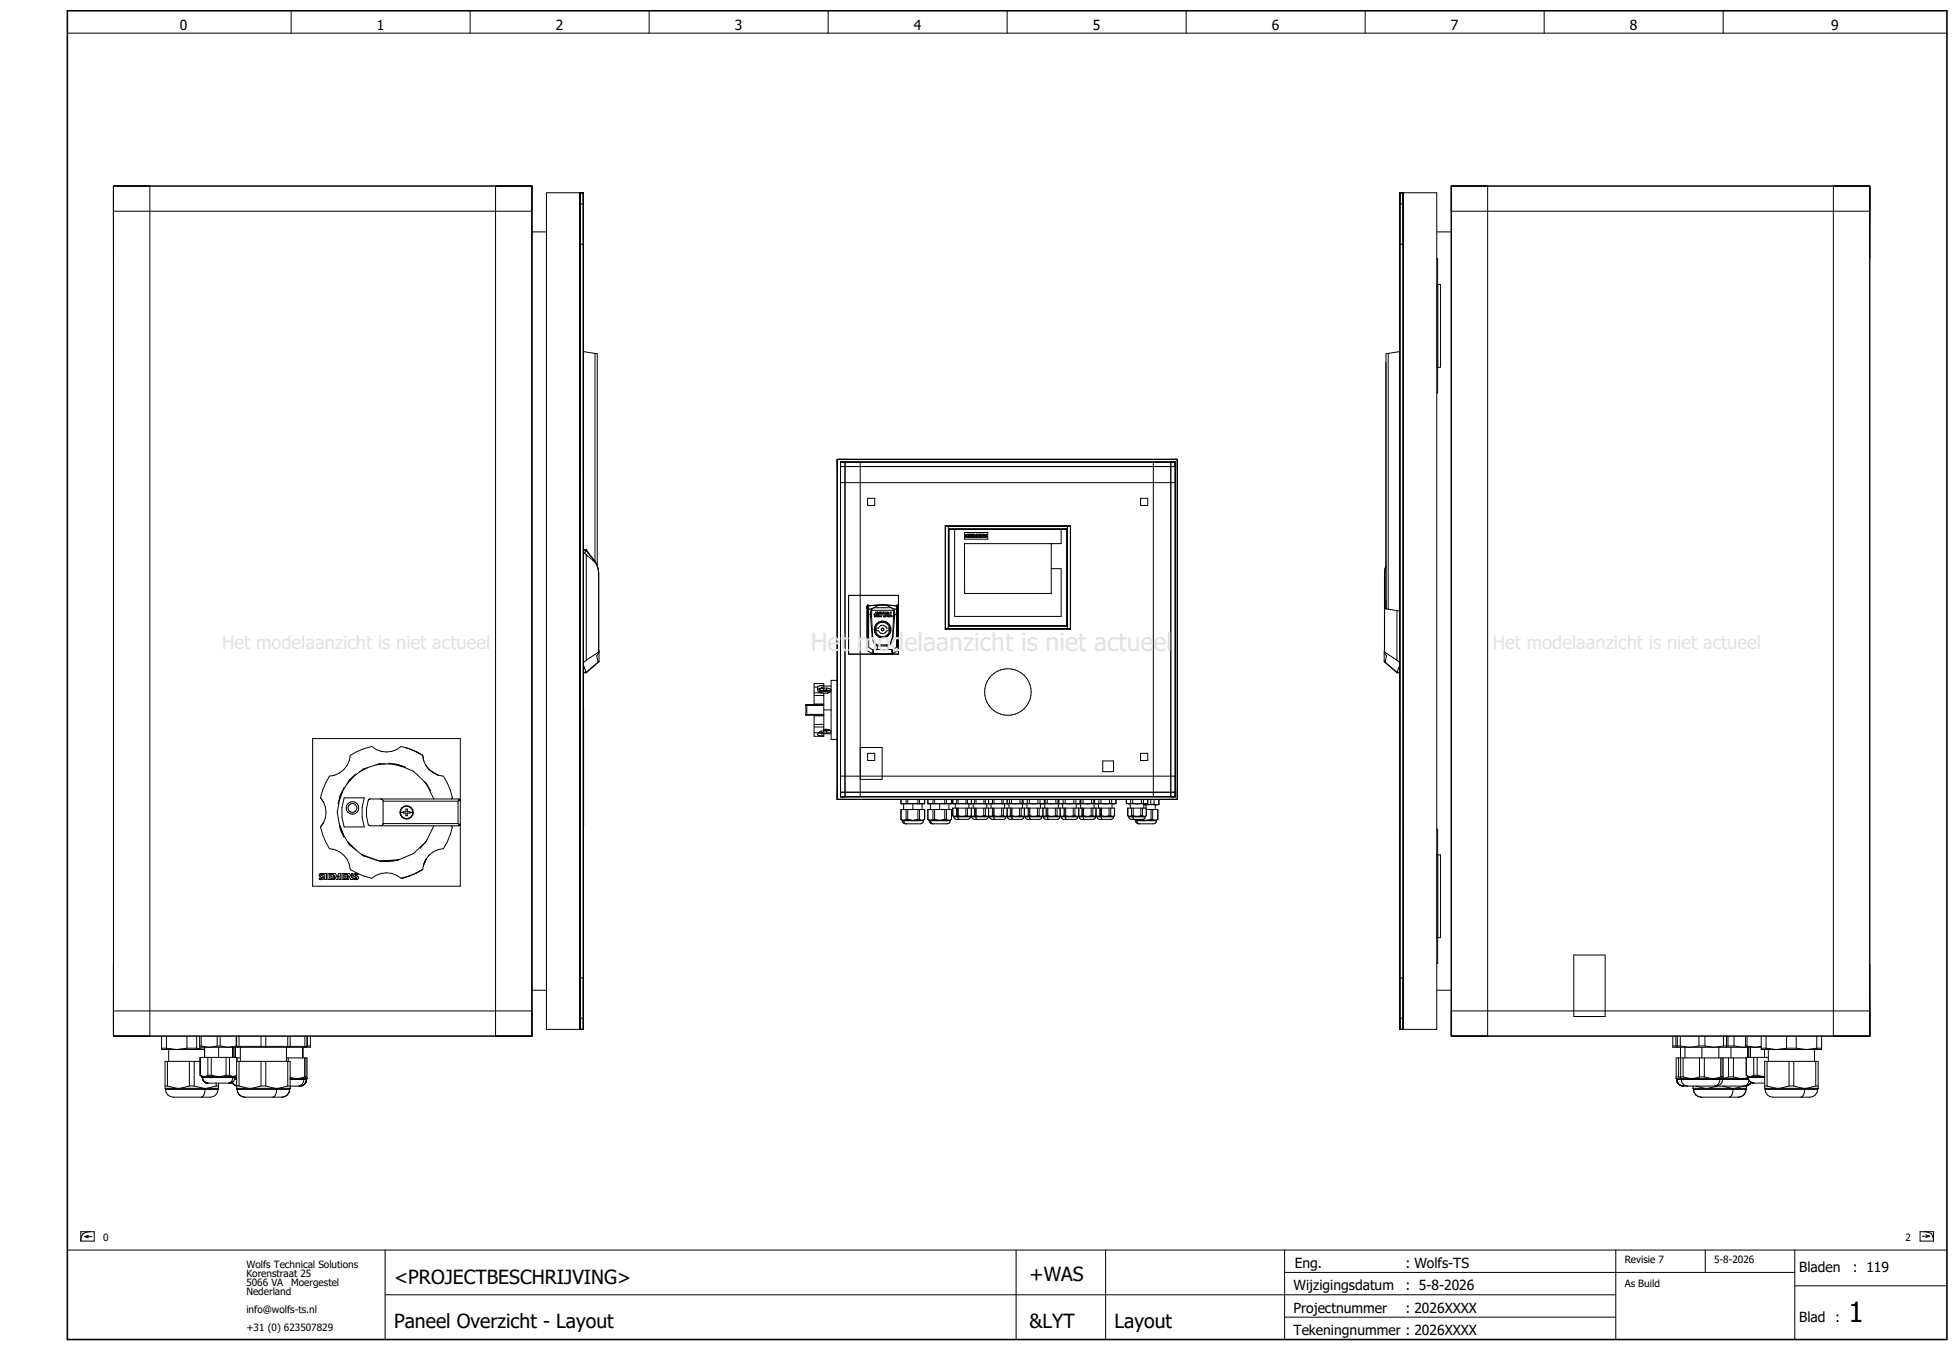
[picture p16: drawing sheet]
<svg xmlns="http://www.w3.org/2000/svg" width="438mm" height="302mm" viewBox="0 0 438 302" stroke-linecap="round" stroke-linejoin="round" font-family="sans-serif">
<defs><g id="words">
<text font-size="6.2" x="413.1" y="295.4">1</text>
<text font-size="5.5" fill="#e1e1e1" x="181.2" y="145.6">Het modelaanzicht is niet actueel</text>
<g font-size="4.3">
<text x="88.1" y="286.9">&lt;PROJECTBESCHRIJVING&gt;</text>
<text x="230.1" y="286.4">+WAS</text>
<text x="88.1" y="296.9">Paneel Overzicht - Layout</text>
<text x="230.1" y="296.9">&amp;LYT</text>
<text x="249.1" y="296.9">Layout</text>
</g>
<g font-size="3.1">
<text x="40.2" y="6.8">0</text>
<text x="84.2" y="6.8">1</text>
<text x="124.2" y="6.8">2</text>
<text x="164.2" y="6.8">3</text>
<text x="204.2" y="6.8">4</text>
<text x="244.2" y="6.8">5</text>
<text x="284.2" y="6.8">6</text>
<text x="324.2" y="6.8">7</text>
<text x="364.2" y="6.8">8</text>
<text x="409.2" y="6.8">9</text>
<text x="289.3" y="283.4">Eng.</text>
<text x="314.1" y="283.4">: Wolfs-TS</text>
<text x="402.1" y="284.4">Bladen</text>
<text x="414.1" y="284.4">: 119</text>
<text x="289.1" y="288.4">Wijzigingsdatum</text>
<text x="289.1" y="293.4">Projectnummer</text>
<text x="314.1" y="288.4">: 5-8-2026</text>
<text x="314.1" y="293.4">: 2026XXXX</text>
<text x="289.1" y="298.4">Tekeningnummer : 2026XXXX</text>
<text x="402.1" y="295.4">Blad :</text>
</g>
<g font-size="2.2">
<text x="23.1" y="277.4">0</text>
<text x="425.8" y="277.4">2</text>
<text x="55.1" y="283.4">Wolfs Technical Solutions</text>
<text x="55.1" y="285.4">Korenstraat 25</text>
<text x="55.1" y="287.4">5066 VA</text>
<text x="65.1" y="287.4">Moergestel</text>
<text x="363.1" y="282.4">Revisie 7</text>
<text x="363.1" y="287.6">As Build</text>
<text x="383.1" y="282.4">5-8-2026</text>
<text x="55.1" y="289.4">Nederland</text>
<text x="55.1" y="293.4">info@wolfs-ts.nl</text>
<text x="55.1" y="297.4">+31 (0) 623507829</text>
</g>
</g></defs>
<g fill="none" stroke="#000" stroke-width=".22">
<path d="M15.1 7.4h420M65.1 2.4v5M105.1 2.4v5M145.1 2.4v5M185.1 2.4v5M225.1 2.4v5M265.1 2.4v5M305.1 2.4v5M345.1 2.4v5M385.1 2.4v5M25.4 41.6h93.5v190h-93.5zM25.4 47.2h93.5"/>
<path d="M33.5 41.6v190M110.7 41.6v190M118.9 51.8h3.2M122.1 43.1h8.3v187h-8.3zM129.6 54.6h.8M312.8 43.1h8.3v187h-8.3zM312.8 45.6h.8M312.8 54.6h.8M313.6 43.1v187M321.1 57.8h.2v30h-.2M321.1 51.8h3.2M324.3 41.6h93.5v190h-93.5z"/>
<path d="M324.3 47.2h93.5M332.4 41.6v190M409.7 41.6v190M417.8 49.7h.1M417.8 57.6h.1M130.4 78.6l3.1 .5v47.4M133 79v46.5M310.2 79v57.2M312.8 78.6l-3.1 .5v57l3.1 .5M321.1 63.6h.8v18.5h-.8M321.2 63.6v18.5M187.1 102.7v2.2"/>
<path d="M187.1 102.7v76M187.1 102.7h76v76h-76M187.8 103.3h74.8v74.8h-74.8zM187.8 104.3h74.8M187.8 107.9h74.8M188.8 103.3v74.8M192.2 103.3v74.8M193.9 111.4h1.6v1.6h-1.6zM211.2 117.5l.1 .1M211.2 117.5h28M211.2 117.5v23.2M211.3 117.6l.6 .1"/>
<path d="M211.3 117.6v22.9M211.9 117.7h26.6M211.9 117.7v22.8M211.9 118.4l.1 21.3M211.9 118.4v21.3M212.2 118.4h26.1v21.3l-26.1 .1zM212.2 118.2h.1M212.2 118.2h26.1M212.2 118.2l-.2 .1M212.2 118.2l-.3 .2M213.3 118.3v19.5h23.8v-10.7h-2.2M215.5 119h5.2v1.5h-5.2z"/>
<path d="M215.7 119.5l.5-.1v.2h-.3l.4 .3-.1 .2h-.5v-.1l.4-.1-.4-.2zM216.4 119.4h.2v.7h-.2zM216.8 119.4h.5v.1h-.3v.2h.3l-.3 .1v.2h.4v.1h-.6zM217.5 119.4h.2l.2 .4 .2-.4h.3v.7h-.2v-.4l-.2 .4-.4-.4v.4h-.1zM218.6 119.4h.5v.1h-.3v.2h.3l-.3 .1v.2h.3v.1h-.5zM219.2 119.4h.3l.2 .5v-.5h.2v.7h-.2l-.3-.4v.4h-.2zM220 119.5l.5-.1v.2h-.3l.4 .3-.1 .2h-.5v-.1l.4-.1-.4-.2zM220.4 119.9v.1M237.1 118.3v3.2h-21.5l-.1 11.1h19.4l-.1-11.1M238.3 118.2l.2 .2M238.3 118.2h-26.1M238.4 118.3l.1 .1"/>
<path d="M238.5 118.4v21.3M238.5 118.4h.1M238.5 117.7v22.8M239.2 117.5v.1l-.7 .1M239.2 117.5v23.2M254.9 111.4h1.6v1.6h-1.6zM257.7 103.3v74.8M261.6 103.3v74.8M130.4 123.6h.2M130.6 123.6l.4 .4M130.9 123l1.7 2.1M130.9 123l1.8 2"/>
<path d="M130.9 123h-.5M131 122.8l.7 1.1M131 124l1.5 1.2M131 124v23.6M131 122.8l-.4 .8M131 122.8l-.6 .1M132.5 125.2l.8 .9M132.6 125.1l.7 1M132.6 125.1l-.1 .1M132.7 125l.6 1 .4 1 .1 1.2M132.7 125l-.1 .1M133.3 126.1l.3 1 .2 1.1"/>
<path d="M133.8 128.2h.1M133.8 128.2v17.6M133.8 128.2v17.7M189.6 133.1h11.2v13.1h-11.2zM193.7 135.7l.1 .4M193.8 136.1v.4M193.8 135.3v1.2M193.8 136.5l.1 .8M193.8 135.3l-.1 .2v9.8M193.9 137.3h.6M193.9 137.3v7M193.9 135.3h-.1"/>
<path d="M193.9 135.2l.2 .2M193.9 135.2v9.2M193.9 135.2l-.1 .1M194.1 135.4v9.3M194.5 137.3v.2M194.5 137.5v.3M194.5 137.8l.4 4.5M194.8 137.8l.2 4.4M194.8 137.8h-.3M194.8 137.4v.4M194.8 137.4l-.3 .1M194.8 136.1l-.3 1.2"/>
<path d="M194.8 136.1h-1M194.8 136.4h4.8M194.8 136.4v1M194.8 136.1v.3M195.3 135.8h3.9M195.3 135.8l-.5 .3M195.8 139.5l-.2 .3M195.8 139.4v.1M195.8 139.4l-.3 .6M196 137.1h-.2v.1h.2M196 137.1h.1M196.1 137.2h-.1"/>
<path d="M196.1 137.1h.1M196.1 137.1v.1M196.1 135.2l-2 .2M196.2 137.3v.1M196.2 137.3h.1M196.3 137l-.2-.2h-.4l-.2 .4h-.2v.3h.2l-.1 .4h.2l.2-.4 .1 .4h.3v-.5M196.3 137v.1M196.3 137.2l-.1 .1M196.3 137.1v.1M196.4 139l-.4 .3M196.4 139h.1M196.4 139l-.6 .4"/>
<path d="M196.5 136.8h.3l-.3 1.1h-.2zM197 138.8l-.3 .1M197 138.8l.7 .1M197 138.8h.1M197 138.8l-.6 .2M197.2 135.2l1.1 .2 .9 .4M197.2 135.2l3.1 .2M197.2 135.2h1.1M197.2 135.2l-.6 .1-1.3 .5M197.2 135.2h-1M197.2 135.2l-3.1 .2M197.4 137.1v-.3h-.5l-.1 .3h.2l-.2 .8h.2l.2-.8h.4l-.2 .8h.6l.1-.2h.3v.2h.9v-.3h-.3l.2-.8h-.3l-.2 1.1-.2-1.1h-.2l-.6 1.1"/>
<path d="M197.4 137.1l.1-.3h.6l-.5 1.1M197.7 138.9l.6 .3M198.3 135.2l2 .2M198.3 139.2l.5 .5M198.3 137.2l.1 .3h-.2zM198.8 139.7l.2 .6M199.2 135.8l.4 .2M199.6 136v.4M199.6 136v.1M199.6 136.4l.1 1M199.6 136.1l.3 1.2M199.7 137.4v.4"/>
<path d="M199.7 137.4l.2 .1M199.7 137.8h.2M199.7 137.8l-.3 4.4M199.9 137.8l-.3 4.5M199.9 137.5v.3M199.9 137.3h.7M199.9 137.3v.2M200.3 135.4v9.3M200.5 135.2l.1 .1M200.5 136.1h.1M200.5 135.2v9.2M200.5 135.2l-.2 .2"/>
<path d="M200.5 136.1h-.9M200.6 137.3v7M200.6 135.3l.1 .2M200.6 135.3v1.2M200.6 136.5v.8M200.6 136.1v.4M200.7 135.7l-.1 .4M211.9 139.7h.1M211.9 139.7l.3 .3M212 139.7v.1M212.1 139.9h.1M212.2 139.9v.1"/>
<path d="M212.2 139.9h26.1M238.3 139.9v.1M238.4 139.8l-.1 .1M238.5 139.7h.1M238.5 139.7l-.2 .3M309.4 128.2h.1M309.4 128.2v17.7M309.7 126.6l-.3 1.6M309.7 126.5l-.3 1.7M312.2 136.5v11.1M130.4 158.6h.1M130.4 148.6l.6 1.8"/>
<path d="M130.4 150.4h.6M131 147.6l-.6 .5M133.6 148l-2.6 2.3h-.6M133.8 145.8v.1M133.8 145.8l-2.8 1.8M133.8 145.2l.1 2.7M133.8 145.9l-.5 .7 .3 1.4M133.9 147.9l-.2-.1-.1 .2M133.9 147.9l-2.9 2.5M180.1 157.7v2M180.1 159.7h.1M180.1 159.7v.1"/>
<path d="M180.1 157.6v.1M180.1 159.8h.1M180.1 157.6h.1M180.1 157.5l.2 .2M180.1 159.8l.1 .1M180.1 157.5v.1M180.2 157.5h-.1M180.2 159.9h.1M180.2 157.5h.1M180.2 159.9h3.9M180.3 157.7h3.8M180.3 157.7v2"/>
<path d="M180.3 159.7h3.8M180.3 159.7l-.2 .1M181.9 153.6h.8M181.9 154.9h1.4M181.9 155.4h2.2M181.9 157.4h2.2M181.9 160h2.2M182.7 153.6a.95 .95 0 0 0 .6 1.3M183.2 154.6l.5 .3M183.3 154.9h.8v9.7h-2.2v-4.7M183.7 153.8h1M183.7 153.2v.6"/>
<path d="M183.7 154.4v.2M183.7 153.2h.4M183.7 154.4h.8M183.7 154.6h.8M183.7 154.4h-.3M183.7 154.6h-.5M183.7 153.2l-.6 .1-.4 .3M183.7 153.8l-.7 .1-.3 .3M184.1 154.3v-1.5h-2.2v4.7M184.1 154.3h.6M184.1 158.7h1.6M184.1 153.8h-.4a.53 .53 0 0 0-.6 .6l.1 .2"/>
<path d="M184.1 154.3l-.9 .2M184.1 157.5h-3.9M184.5 154.4a.53 .53 0 0 1 .7 .4M184.5 154.6l.7 .1M184.5 154.4v.2M184.7 153.8h.3a.57 .57 0 0 1 .7 .6l-.6 .5-1 .1M184.7 154.3l.9 .2M184.7 153.8v.5M185.5 154.4v.3M185.6 154.5h.1M185.7 153.3l-1.6 .1M187.1 152.1h-1.4v13.2h1.4"/>
<path d="M193.9 144.3l-.2 .8M193.9 144.3v.1M193.9 145.5l1.1 .7M193.9 144.4l.2 .3M194.1 144.7l.9 .5M194.6 146l.4 .2M194.9 142.3l.2 1M195 142.2l.3 1M195 142.2l-.1 .1M195 145.2v1M195.1 143.3l.2 .4M195.2 146.1l2 .1"/>
<path d="M195.2 145.2h.8M195.2 145.2v.9M195.2 145.2h-.2M195.2 146.1l-.2 .1M195.3 143.2l.2 .5M195.3 143.2l-.2 .1M195.3 143.7l.7 .7M195.4 140.7l.1 .7M195.5 143.7l.4 .4h.4M195.5 143.7h-.2M195.5 141.4l.3 .5M195.5 140l-.1 .7"/>
<path d="M195.8 140.4h.5a.94 .94 0 0 1 .9-.6 .94 .94 0 0 1 .9 .6h.5l.1 .2-.1 .4h-.5a.94 .94 0 0 1-.9 .6 .94 .94 0 0 1-.9-.6h-.5zM195.8 141.9l.6 .5M196 144.4h.3M196 145.2h2.4M196 144.4v.8M196.3 144.1h1.9M196.3 144.1v.3M196.3 144.4h1.9M196.4 142.4l.6 .1M197.7 142.5h-.7M197.9 146.2h-.7M198.2 144.1v.3"/>
<path d="M198.3 142.2l-.6 .3M198.4 144.4v.8M198.4 144.4h-.2M198.8 141.7l-.5 .5M199 143.7h.1M199 143.7l-.5 .4h-.3M199 140.3v.7M199 141l-.2 .7M199.1 143.7l-.7 .7M199.2 143.2l.1 .1M199.2 143.2l-.2 .5M199.3 145.2h.1"/>
<path d="M199.3 145.2v.9M199.3 146.1l.1 .1M199.3 145.2h-.9M199.3 146.1l-1.4 .1M199.3 146.1l-2.1 .1M199.3 143.3l-.2 .4M199.4 145.2v1M199.4 142.2l.2 .1M199.4 142.2l-.2 1M199.6 142.3l-.3 1M199.8 146l-.4 .2M200.3 144.7l-.9 .5"/>
<path d="M200.5 144.4l-.2 .3M200.5 145.5l-1.1 .7M200.6 144.3l.1 .8M200.6 144.3l-.1 .1M211.2 140.7h28M211.3 140.5l-.1 .2M211.9 140.5h26.6M211.9 140.5h-.6M238.5 140.5h.7v.2M309.3 147.9l.2-.1v.2M309.3 147.9l2.9 2.5M309.4 145.9l.4 .7-.3 1.4"/>
<path d="M309.4 145.9v-.1l2.8 1.8M309.4 145.2l-.1 2.7M309.5 148l2.7 2.3h.6M312.2 147.6l.6 .5M312.8 158.6v26M312.8 148.6l-.6 1.8M312.8 150.4h-.6M69.9 165.1h33v33h-33zM71.6 178.3a5 5 0 0 1 0 6.6M71.6 178.3l.7 1.1M76.1 177.7l-.6 1.9M76.1 177.7l-.7 3.9 .7 3.8"/>
<path d="M76.5 177l-.6 1.3M76.6 176.9l-.8 2M76.9 178.3h4.5l-.5 2.2v2.2l.5 2.1h-4.5l-.5-2.1v-2.2zM76.9 176l-.8 1.7M78.1 174.4l-2 3.3M78.1 174.4h.1M78.9 173.7l-1.4 1.6M79.5 173l-1.4 1.4M81.2 171.9l-.2 .1M82.2 171.5l-1.8 1M82.3 178.8a8.1 8.1 0 0 0 .1 5.6l.3 .2h19.8M82.4 178.7l-.1 .1"/>
<path d="M82.6 178.6h19.9M82.6 178.6l-.2 .1M85 170.7l-.4 .1M85.1 178.6l.4 .1 .1 .4M85.6 179.1h16.8M85.6 179.1v5M86.1 170.7l-2.1 .3M86.8 170.6l2 .3M87.8 170.8l1.7 .4M88.4 170.9l1.6 .5M88.8 170.9l1.8 .6M88.8 170.9l3.6 1.5"/>
<path d="M88.8 170.9l-4-.2-3.7 1.2-3 2.5M90.7 167.1l.4 .2M91.5 167.4l1.4 .6M92.4 172.4h.1M92.4 172.4l2.8 2.7M92.9 168l.9 .4M92.9 168l1.6 .8M92.9 168l-3.3-1.1a5 5 0 0 1-6.5 0l-3.3 1.1-1.5 .8a5 5 0 0 1-4.7 4.7l-1.5 3.1-.5 1.7M92.9 168h.1M93 168l.8 .4M93.8 168.4l.7 .4M94.5 168.8l.2 1.2 .5 1.1 .7 .9"/>
<path d="M94.5 168.8l.2 1.2M94.8 174.7l.7 1M95.1 171l.8 1M95.2 175.1l1 1.6M95.2 175.1l1.7 3.5M95.9 172l.9 .8 1.1 .5M95.9 172l2 1.3M97.9 173.3h.1M97.9 173.3l1.2 .2a11.5 11.5 0 0 1 1.9 4.9l-.1 .2M102.4 179.1v5M102.5 178.6l.1 .1M102.6 178.7h.1"/>
<path d="M102.7 178.7l.1 .1M102.7 178.7l-.3 .4M102.8 178.8v.2M102.8 179l.1 .1M130.4 171.6h.1M181.9 161.9h2.2M181.9 162.5h2.2M181.9 163.8h1.2M183 163.8l.7 .1M183.1 163.8l-.4 .4 1 .3M183.1 163.6l1 .3M183.7 163.9h1"/>
<path d="M183.7 163.9v.6M183.7 164.5h.4M184.1 163h.9l.7 .4-.1 .3-.9 .2M184.1 164h1.6M184.1 163.2h.4M184.1 163.4h-.6l-.4 .4M184.5 163v.2M185 163.3l-.3 .1v.5M185 163.3l-.9 .1M185.2 163.1h.1M185.2 163.1l-.7 .1M185.5 163.2l-.5 .1"/>
<path d="M187.1 176.4v2.3M187.8 177.1h74.8M187.8 173.5h74.8M192.2 167.1h4.9v7.1h-4.9M193.9 168.4h1.6v1.6h-1.6zM201.3 179.6h5.3M201.3 178.7v.9M201.3 179.6l.1 .1M201.9 179.7v1.2M202.5 178.7v1M202.8 178.7l.1 1M204 179.7v1.2"/>
<path d="M205.1 178.7v1M205.5 178.7l-.1 1M206 179.7v1.2M206.6 178.7v.9M207.3 178.7l.1 1M207.3 179.6h5.3M207.3 178.7v.9M207.3 179.6l.1 .1M207.9 179.7v1.2M208.5 178.7v1M208.8 178.7l.1 1M210 179.7v1.2"/>
<path d="M211.1 178.7v1M211.5 178.7l-.1 1M212 179.7v1.2M212.6 178.7v.9M212.6 179.6l-5.2 .1M212.9 178.7v.9M212.9 179.6h12.2M213.5 179.7v.9M213.8 178.7v1M214.1 178.7v1M215.9 178.7l-.1 1M216.2 178.7l-.1 1"/>
<path d="M216.5 179.7v.9M217.1 178.7l-.1 1 .1-1M217.5 179.7v.9M217.8 178.7v1M218.1 178.7v1M219.9 178.7l-.1 1M220.2 178.7l-.1 1M220.5 179.7v.9M220.9 178.7l.1 1M221.5 179.7v.9M221.8 178.7v1M222.1 178.7v1"/>
<path d="M223.9 178.7l-.1 1M224.2 178.7l-.1 1M224.5 179.7v.9M225 179.7h.1M225.1 178.7v.9M225.5 179.7v.9M225.6 179.6h.4M225.6 178.7v.9M225.6 179.6l-.5 .1M226 178.7v.9M226 179.6l1 .1 .9-.1M227.9 179.6h.5"/>
<path d="M227.9 178.7v.9M228.4 178.7v.9M228.4 179.6h.3M228.5 179.7v.9M228.6 179.6l.2 .1h-3.7M228.6 178.7v.9M228.6 179.6l.5 .1M229.5 179.7v.9M229.6 179.6h.4M229.6 178.7v.9M229.6 179.6l-.5 .1M230 178.7v.9"/>
<path d="M230 179.6l1 .1 .9-.1M231.9 179.6h.5M231.9 178.7v.9M232.4 178.7v.9M232.4 179.6l.5 .1 .5-.1M232.5 179.7v.9M233.4 178.7v.9M233.4 179.6h.1M233.4 179.6l-.3 .1M233.5 179.7v.9M233.6 179.6h.4M233.6 178.7v.9"/>
<path d="M233.6 179.6h-.4M234 178.7v.9M234 179.6l1 .1 .9-.1M235.9 179.6h.5M235.9 178.7v.9M236.4 178.7v.9M236.4 179.6h.3M236.5 179.7v.9M236.6 179.6l.2 .1h-7.7M236.6 178.7v.9M236.6 179.6l.5 .1M237.5 179.7v.9"/>
<path d="M237.6 179.6h.4M237.6 178.7v.9M237.6 179.6l-.5 .1M238 178.7v.9M238 179.6l1 .1 .9-.1M239.9 179.6h.5M239.9 178.7v.9M240.4 178.7v.9M240.4 179.6l.5 .1 .5-.1M240.5 179.7v.9M241.4 179.6h.1M241.4 178.7v.9"/>
<path d="M241.4 179.6l-.3 .1M241.5 179.7v.9M241.6 179.6h.4M241.6 178.7v.9M241.6 179.6h-.4M242 178.7v.9M242 179.6l1 .1 .9-.1M243.9 179.6h.5M243.9 178.7v.9M244.4 178.7v.9M244.4 179.6l.7 .1M244.5 179.7v.9"/>
<path d="M244.6 178.7v.9l.2 .1h-7.7M245.5 179.7v.9M245.6 179.6h.4M245.6 178.7v.9M245.6 179.6l-.5 .1M246 178.7v.9M246 179.6l1 .1 .9-.1M246.4 170.1h2.4v2.4h-2.4zM247.9 179.6h.5M247.9 178.7v.9M248.4 178.7v.9M248.4 179.6l.5 .1 .5-.1"/>
<path d="M248.5 179.7v.9M249.4 179.6h.1M249.4 178.7v.9M249.4 179.6l-4.3 .1M251.7 178.7v.9M251.7 179.6l.2 .1M251.7 179.6l.5 .1M252.6 179.7v.9M252.7 179.6h.4M252.7 178.7v.9M252.7 179.6l-.5 .1M253.1 178.7v.9"/>
<path d="M253.1 179.6l1 .1 .9-.1M254.9 168.4h1.6v1.6h-1.6zM255 179.6h.5M255 178.7v.9M255.5 178.7v.9M255.5 179.6l.5 .1 .5-.1M255.6 179.7v.9M255.6 179.8l.5 .1M256.1 179.9v.7M256.5 178.7v.9M256.5 179.6h.1M256.5 179.6l-4.3 .1"/>
<path d="M257.1 179.8h.8M257.1 178.7v1.1M257.1 179.8l-1 .1M257.9 178.7v1.1M257.9 179.8l.5 .1 .5-.1M258.1 179.9v1M258.9 178.7v1.1M258.9 179.8h.1M259 178.7v1.1M259 179.8l-3.4 .1M312.8 171.6h.1M71.4 195.4l.3-.1a.39 .39 0 0 1 .6 .2h-.5v.2a.52 .52 0 0 1 .5 .8l-.9 .1v-.3a.32 .32 0 0 0 .3 .1 .32 .32 0 0 0 .2-.2l-.1-.1a.48 .48 0 0 1-.4-.7z"/>
<path d="M71.6 184.9l.5 1.7 1.5 3.1a5 5 0 0 1 4.7 4.6l1.5 .9 3.3 1.1a5 5 0 0 1 6.5 0M71.7 195.5h.1M72.3 183.8l-.7 1.1M72.6 195.3h.4v1.3h-.4zM72.7 180.4v.1M72.7 182.7v.1M73.3 195.3h1v.2h-.6v.3h.5v.2h-.5v.3h.6v.3h-1zM74.5 195.3h.5l.3 .8 .4-.8h.4v1.3h-.3v-.9l-.4 .9h-.3l-.3-.9v.9h-.3zM75.8 184.1l1 2.6M75.9 184.8l.8 1.6M76.1 185.4l2 3.4 3 2.5 3.7 1.2M76.1 185.4l.8 1.8"/>
<path d="M76.4 195.3h1v.2h-.6v.3h.5v.2h-.5v.3h.6v.3h-1zM77.6 188.1l2.1 2M77.7 195.3h.4l.5 .8v-.8h.2v1.3h-.4l-.5-.9v.9h-.2zM77.9 188.5l.4 .5M79.1 195.4l.3-.1a.39 .39 0 0 1 .6 .2h-.5v.2a.52 .52 0 0 1 .5 .8l-.9 .1v-.3a.32 .32 0 0 0 .3 .1 .32 .32 0 0 0 .3-.2l-.2-.1a.48 .48 0 0 1-.4-.7zM79.4 195.5h.1M80.8 191l3.8 1.4M80.9 191.1l.6 .3M85.6 184.1h16.8M85.6 184.1l-.1 .3-.4 .2M88.8 192.3l-2 .3-2-.1M88.8 192.3l-4 .2"/>
<path d="M88.8 192.3h.1M89 192.2l-.6 .1M89.1 192.2l-4.3 .3 .9-.1M89.5 181.6a1.37 1.37 0 0 1 1.4-1.4 1.37 1.37 0 0 1 1.3 1.4M89.5 181.6a1.37 1.37 0 0 0 1.4 1.4 1.37 1.37 0 0 0 1.3-1.4M89.5 181.6h.6M90.1 181.4h.6v-.6h.3v.6h.6v.3h-.6v.6h-.3v-.6h-.6zM90.4 196.1l-.5 .2M91.3 195.9l-1.7 .4M91.3 195.8l-1.7 .5M91.6 195.8h-.3M91.6 195.8h-.1"/>
<path d="M91.6 181.6h.6M92.4 190.8h-.1M92.9 195.2l-1.3 .6M92.9 195.2l-1.6 .6M94.5 194.3l-1.6 .9M95.2 192.1l-.5 1.1-.2 1.1M95.2 192.1l-.6 1.2M95.2 192.1l-.6 1.5M95.2 188.1l-1.3 1.5M95.2 188.1l-2.8 2.7-3.6 1.5M95.3 191.9l-.4 .9M95.4 187.7l-.5 .7"/>
<path d="M96.9 184.6l-1.7 3.5M100.9 184.6l.1 .2a11.5 11.5 0 0 1-1.9 4.9 5 5 0 0 0-3.9 2.4M102.4 184.1l.3 .3M102.6 184.5l-.1 .1M102.7 184.4l-.1 .1M102.8 184.4h-.1M102.8 184.3v.1M102.9 184.1l-.1 .2M130.4 184.6h.1M201.3 183.1v-2.2h5.3v2.2M201.3 183.1h.1M201.3 183.1l.3 .2"/>
<path d="M201.3 183.1l.5 .2M201.6 183.3h.2M201.6 183.3v.1M201.6 183.4h.1M201.6 183.4a.7 .7 0 0 0 .7 .7h3.3a.7 .7 0 0 0 .7-.7M201.6 183.4h4.7M201.8 183.3l.1 .1M201.9 183.4h.1M201.9 183.4a.66 .66 0 0 0 .6 .7M202 183.3l-.1 .1M202.5 183.1h.3M202.5 180.9v2.2"/>
<path d="M202.5 183.1l-.5 .2M202.8 180.9v2.2M202.8 183.1l1 .2M205.1 183.1h.4M205.1 180.9v2.2M205.1 183.1l-.9 .2M205.5 180.9v2.2M205.5 183.1l.4 .2M206.3 183.4h.1M206.6 183.1l-.5 .2h-4.1M206.6 183.1l-.3 .3M207.3 183.1v-2.2h5.3v2.2"/>
<path d="M207.3 183.1h.1M207.3 183.1l.3 .2M207.3 180.9v2.2M207.3 183.1l.5 .2M207.6 183.3h.2M207.6 183.3v.1M207.6 183.4h.1M207.6 183.4h4.7M207.6 183.4a.7 .7 0 0 0 .7 .7h3.3a.7 .7 0 0 0 .7-.7M207.8 183.3l.1 .1M207.9 183.4h.1M207.9 183.4a.66 .66 0 0 0 .6 .7"/>
<path d="M208 183.3l-.1 .1M208.5 183.1h.3M208.5 180.9v2.2M208.5 183.1l-.5 .2M208.8 180.9v2.2M208.8 183.1l1 .2M211.1 183.1h.4M211.1 180.9v2.2M211.1 183.1l-.9 .2M211.5 180.9v2.2M211.5 183.1l.4 .2M212.3 183.4h.1"/>
<path d="M212.6 183.1l-.5 .2h-4.1M212.6 183.1l-.3 .3M212.9 182.3h.1M212.9 182.3v-1.7h36.1v1.7M212.9 182.3l.2 .2M212.9 182.3l.4 .2 .5-.2M213.1 182.5h3.8M213.1 182.5v.1M213.1 182.5h3.7M213.1 182.6a.6 .6 0 0 0 .6 .6h2.5a.6 .6 0 0 0 .6-.6M213.8 182.3h.3M213.8 180.6v1.7"/>
<path d="M213.9 180.6v1.7l.2 .7 .2 .2M214.1 182.3l.8 .2 .9-.2M214.1 180.6v1.7M215.8 182.3h.4M215.8 180.6v1.7M216.2 182.3l.4 .2 .4-.2M216.2 180.6v1.7M216.8 182.5v.1M216.9 182.5h-.1M217 182.4l.1 .1M217 180.6v1.7M217.1 182.3l-.2 .2"/>
<path d="M217.1 182.5h3.8M217.1 182.5v.1M217.1 182.6a.6 .6 0 0 0 .6 .6h2.5a.6 .6 0 0 0 .6-.6M217.1 182.5h3.7M217.8 182.3h.3M217.8 180.6v1.7M217.8 182.3l-.5 .2-.3-.1M217.9 180.6v1.7l.2 .7 .2 .2M218.1 182.3l.8 .2 .9-.2M218.1 180.6v1.7M219.8 182.3h.4M219.8 180.6v1.7"/>
<path d="M220.2 182.3l.4 .2 .4-.1M220.2 180.6v1.7M220.8 182.5v.1M220.9 182.5h-.1M220.9 182.3h.1M220.9 180.6v1.7M220.9 182.3l.2 .2M220.9 182.3l.4 .2 .5-.2M221 182.4l-.1 .1M221.1 182.5h3.8M221.1 182.5v.1M221.1 182.5h3.7"/>
<path d="M221.1 182.6a.6 .6 0 0 0 .6 .6h2.5a.6 .6 0 0 0 .6-.6M221.8 182.3h.3M221.8 180.6v1.7M221.9 180.6v1.7l.2 .7 .2 .2M222.1 182.3l.8 .2 .9-.2M222.1 180.6v1.7M223.8 182.3h.4M223.8 180.6v1.7M224.2 180.6v1.7M224.8 182.5v.1M224.9 182.5h-.1M225 182.4l.1 .1"/>
<path d="M225 180.6v1.7l-.4 .2-.4-.2M225.1 180.6v1.7l-.2 .2M225.1 182.5h3.8M225.1 182.5v.1M225.1 182.5h3.7M225.1 182.6a.6 .6 0 0 0 .6 .6h2.5a.6 .6 0 0 0 .6-.6M225.8 182.3h.3M225.8 182.3l-.5 .2-.3-.1M225.8 180.6v1.7M225.9 180.6v1.7l.2 .7 .2 .2M226.1 182.3l.8 .2 .9-.2M226.1 180.6v1.7"/>
<path d="M227.8 182.3h.4M227.8 180.6v1.7M228.2 182.3l.4 .2 .4-.1-.1 .1M228.2 180.6v1.7M228.8 182.5v.1M228.9 182.5h-.1M228.9 182.3h.1M228.9 180.6v1.7M228.9 182.3l.2 .2M228.9 182.3l.4 .2 .5-.2M229.1 182.5h3.8M229.1 182.5v.1"/>
<path d="M229.1 182.5h3.7M229.1 182.6a.6 .6 0 0 0 .6 .6h2.5a.6 .6 0 0 0 .6-.6M229.8 182.3h.3M229.8 180.6v1.7M229.9 180.6v1.7l.2 .7 .2 .2M230.1 182.3l.8 .2 .9-.2M230.1 180.6v1.7M231.8 182.3h.4M231.8 180.6v1.7M232.2 182.3l.4 .2 .4-.2M232.2 180.6v1.7M232.8 182.5v.1"/>
<path d="M232.9 182.5h-.1M233 182.4l.1 .1M233 180.6v1.7M233.1 182.3l-.2 .2M233.1 182.5h3.8M233.1 182.5v.1M233.1 182.5h3.7M233.1 182.6a.6 .6 0 0 0 .6 .6h2.5a.6 .6 0 0 0 .6-.6M233.8 182.3h.3M233.8 180.6v1.7M233.8 182.3l-.5 .2-.3-.1M233.9 180.6v1.7l.2 .7 .2 .2"/>
<path d="M234.1 182.3l.8 .2 .9-.2M234.1 180.6v1.7M235.8 182.3h.4M235.8 180.6v1.7M236.2 182.3l.4 .2 .4-.1-.1 .1M236.2 180.6v1.7M236.8 182.5v.1M236.9 182.5h-.1M236.9 182.3h.1M236.9 180.6v1.7M236.9 182.3l.2 .2M236.9 182.3l.4 .2 .5-.2"/>
<path d="M237.1 182.5h3.8M237.1 182.5v.1M237.1 182.5h3.7M237.1 182.6a.6 .6 0 0 0 .6 .6h2.5a.6 .6 0 0 0 .6-.6M237.8 182.3h.3M237.8 180.6v1.7M237.9 180.6v1.7l.2 .7 .2 .2M238.1 182.3l.8 .2 .9-.2M238.1 180.6v1.7M239.8 182.3h.4M239.8 180.6v1.7M240.2 182.3l.4 .2 .4-.2"/>
<path d="M240.2 180.6v1.7M240.8 182.5v.1M240.9 182.5h-.1M241 180.6v1.7M241.1 182.3l-.2 .2M241.1 182.5h3.8M241.1 182.5v.1M241.1 182.5h3.7M241.1 182.6a.6 .6 0 0 0 .6 .6h2.5a.6 .6 0 0 0 .6-.6M241.8 182.3h.3M241.8 180.6v1.7M241.8 182.3l-.5 .2-.3-.1 .1 .1"/>
<path d="M241.9 180.6v1.7l.2 .7 .2 .2M242.1 182.3l.8 .2 .9-.2M242.1 180.6v1.7M243.8 182.3h.4M243.8 180.6v1.7M244.2 182.3l.4 .2 .4-.1-.1 .1M244.2 180.6v1.7M244.8 182.5v.1M244.9 182.5h-.1M244.9 182.3h.1M244.9 180.6v1.7M244.9 182.3l.2 .2"/>
<path d="M244.9 182.3l.4 .2 .5-.2M245.1 182.5h3.8M245.1 182.5v.1M245.1 182.5h3.7M245.1 182.6a.6 .6 0 0 0 .6 .6h2.5a.6 .6 0 0 0 .6-.6M245.8 182.3h.3M245.8 180.6v1.7M245.9 180.6v1.7l.2 .7 .2 .2M246.1 182.3l.8 .2 .9-.2M246.1 180.6v1.7M247.8 182.3h.4M247.8 180.6v1.7"/>
<path d="M248.2 182.3l.4 .2 .4-.2M248.2 180.6v1.7M248.8 182.5v.1M248.9 182.5h-.1M249.1 182.3l-.2 .2M252 182.3h.1M252 182.3v-1.7h4.1v1.7M252 182.3l.2 .2M252 182.3l.4 .2 .5-.2M252.2 182.5h3.8M252.2 182.5v.1M252.2 182.5h3.7"/>
<path d="M252.2 182.6a.6 .6 0 0 0 .6 .6h2.5a.6 .6 0 0 0 .6-.6M252.9 182.3h.3M252.9 180.6v1.7M253 182.3l.2 .7 .2 .2M253.2 182.3l.8 .2 .9-.2M253.2 180.6v1.7M253.4 183.2l.3 .1M253.5 183.2l.4 .1M253.7 183.3h.2M253.7 183.3v.1M253.7 183.4h4.7M253.7 183.4a.7 .7 0 0 0 .7 .7h3.3a.7 .7 0 0 0 .7-.7"/>
<path d="M253.7 183.4h.1M253.9 183.3l.1 .1M254 183.4h.1M254 183.4a.66 .66 0 0 0 .6 .7M254.1 183.3l-.1 .1M254.6 183.2l-.5 .1M254.9 182.3h.4M254.9 180.6v1.7M255 183.2l.9 .1M255.3 182.3l.4 .2 .4-.2M255.3 180.6v1.7M255.9 182.5v.1"/>
<path d="M256 182.5h-.1M256.2 180.9h2.5v2.2M256.2 182.3l-.2 .2M257.2 183.1h.4M257.2 180.9v2.2M257.2 183.1l-.9 .2M257.6 180.9v2.2M257.6 183.1l.4 .2M258.4 183.4h.1M258.7 183.1l-.5 .2h-4.1M258.7 183.1l-.3 .3M321.1 185.3h.2v30h-.2"/>
<path d="M321.1 191.1h.8v18.5h-.8M321.2 191.1v18.5M25.4 215.6h.1M129.6 218.6h.8M312.8 218.6h.8M351.7 213.5h7v13.7h-7zM417.8 215.6h.1M25.4 223.5h.1M25.4 226h93.5M36.1 234.3h1.1M36.1 231.6v3h9.6M37.2 231.6v2.7"/>
<path d="M37.2 234.3l2.3 .3 2.3-.3M37.4 237.2v5.5M37.7 234.6v2.6M41.8 234.3h2.1M41.8 231.6v2.7M42.3 237.2v5.5M43.4 237.2v5.5M43.9 231.6v2.7M43.9 234.3l1.8 .2M44.6 231.6v2.5h24.8v-2.5M44.6 233.8h.3M44.8 237.2h-7.9v6.1"/>
<path d="M44.8 236.3v4M44.9 231.6v2.2M44.9 233.8l1.8 .3 1.8-.3M45.7 234.1v2.2M46.4 236.3v4M47.2 236.3v4M48.5 233.8h.7M48.5 231.6v2.2M48.9 234.1v2.2M49.2 231.6v2.2M49.2 233.8l1.8 .3 1.8-.3M50.5 236.3v4"/>
<path d="M51.3 236.3v4M52 234.1v2.2M52.6 234.1v2.2M52.8 233.8h.1M52.8 231.6v2.2M52.9 233.9h15.7M52.9 231.6v2.3M52.9 233.9l.2 .2M52.9 237.2v-.9h-8.1v4M53 236.5h.7M53.4 231.6v2.3l.2 .2M53.4 237.2v5.5"/>
<path d="M53.7 234.1v3.1M58.3 231.6l.1 2.5M58.3 237.2v5.5M59.4 231.6l-.1 2.5M59.4 237.2v5.5M64 236.5h4.6v4.6M64 234.1v3.1M64.3 231.6v2.3l-.1 .2M64.3 237.2v5.5M64.4 236.5v.7M64.8 231.6v2.3l-.2 .2M67.6 234.1v2.4"/>
<path d="M68.1 236.5v4.2M68.1 231.6v2.3l-.1 .2M68.4 236.5v4.2a1.12 1.12 0 0 0-.6 1.1l-.7 .8-.5 .2M68.6 231.6v2.3M68.6 233.9l-.2 .2M68.7 233.8h.7M68.7 233.8h-.1M68.7 231.6v2.2M118.9 221.3h3.2M130.4 227.6v2.5M130.4 227.6h-.8v2.5v-187v2.5h.8v-2.5v187M312.8 227.6h.8"/>
<path d="M321.1 221.3h3.2M324.3 226h93.5M373.8 231.6v2.5h19.8M373.8 233.8h.7M374.5 231.6v2.2M374.5 233.8h.3M374.8 233.8h.7M374.8 231.6v2.5M375.1 236.5v4.2M375.5 231.6v2.2M375.5 233.8l2 .3 2.1-.3M375.5 234.1v2.4"/>
<path d="M375.5 236.5v4.6M376.1 236.5v4.2M376.5 234.1v2.4M379.6 233.8h1.4M379.6 231.6v2.2M379.8 236.5v4.2M380.3 234.1v2.4M380.8 236.5v4.2M381 231.6v2.2M381 233.8l2 .3 2.1-.3M384.1 234.1v2.4M384.5 236.5v4.2"/>
<path d="M384.8 236.5v4.2a1.12 1.12 0 0 0-.6 1.1l-.7 .8-.5 .2M385 236.5l-.1 4.7a1.51 1.51 0 0 1-1.5 1.6h-7.2a1.5 1.5 0 0 1-1.5-1.5M385.1 233.8h.7M385.1 231.6v2.2M385.8 231.6v2.5M386.1 231.6v2.2M386.1 233.8h1.4M386.1 233.8h-.3M386.3 236.5v4.2M386.8 234.1v2.4M387.3 236.5v4.2M387.5 231.6v2.2"/>
<path d="M387.5 233.8l2.5 .2M390 233.8h.4M390 231.6v2.5M390.2 236.5h-15.6v4.6M390.4 233.8l1.8 .3 1.4-.2M390.4 231.6v2.2M390.6 234.1v2.2M391.1 234.1v2.2M391.9 236.3v4M392.6 236.3v4M393.6 231.6v3h13.4v-3M393.6 234.3h1"/>
<path d="M394.3 234.6v1.7M394.6 231.6v2.7M394.6 234.3l2.3 .3 2.3-.3M394.9 237.2v5.5M395.1 236.3h-4.9v4M395.1 234.6v2.6M399.2 234.3h2.2M399.2 231.6v2.7M399.8 237.2v5.5M400.8 237.2v5.5M401.4 231.6v2.7M401.4 234.3l2.3 .3 2.3-.3"/>
<path d="M405.5 234.6v2.6M405.7 237.2v5.5M406 234.3h1M406 231.6v2.7M417.8 223.5h.1M36.9 242.7h.5M36.9 243.3h8.5M36.9 243.3l.1 .1M37 243.4h11.7M37 243.5h11.7M37 243.5a1.74 1.74 0 0 0 1.7 1.7h8.3a1.74 1.74 0 0 0 1.7-1.7M37 243.4v.1"/>
<path d="M37.4 242.7l2 .6M42.3 242.7h1.1M42.3 242.7l-2 .6M43.4 242.7l2 .6M44.8 240.3h.1M44.8 240.3l.3 .3M44.8 240.3l.7 .3 .9-.3M45.1 240.6h7.5M45.1 240.6l.1 .2M45.2 240.8a1.24 1.24 0 0 0 1.3 1.3h4.8a1.24 1.24 0 0 0 1.2-1.3M45.2 240.8h7.3M45.4 243.3h.4"/>
<path d="M45.8 243.3a1.7 1.7 0 0 1-.9 1.9M46.3 243.3h2.5M46.3 243.3h-.5M46.4 240.3h.8M47.2 240.3l1.5 .3 1.8-.3M48.3 242.7h.5M48.3 242.1v.6M48.3 242.7l-2 .6M48.7 243.4v.1M48.8 243.3h.1M48.8 242.1v1.2M48.8 243.3l-.1 .1"/>
<path d="M50.5 240.3h.8M51.3 240.3l.8 .3M51.9 241.9l.3 .4 .7 .4M52.1 240.6l.8-.2-.3 .2M52.1 240.6l-.1 .2a1.23 1.23 0 0 1-1 1.3M52.4 241.3h.5M52.4 241.2h.5M52.5 241.1h.4M52.5 240.8h.1M52.5 240.8l.4 .1M52.6 240.6l-.1 .2M52.9 242.7h.5"/>
<path d="M52.9 243.3h8.5M52.9 243.3v-6.1h11.9v6.1M52.9 243.3l.1 .1M53 243.4h11.7M53 243.5h11.7M53 243.5a1.74 1.74 0 0 0 1.7 1.7h8.3a1.74 1.74 0 0 0 1.7-1.7M53 243.4v.1M53.4 242.7l2 .6M58.3 242.7h1.1M58.3 242.7l-2 .6M59.4 242.7l2 .6M61.4 243.3h.4"/>
<path d="M61.8 243.3a1.7 1.7 0 0 1-.9 1.9M62.3 243.3h2.5M62.3 243.3h-.5M64.3 242.7h.5M64.3 242.7l-2 .6M64.7 243.4v.1M64.8 241.1h3.8M64.8 241.2h3.7M64.8 241.3h3.7M64.8 243.3l-.1 .1M64.8 243.3l-.1 .2M68.1 240.7h.5"/>
<path d="M68.1 240.7l-1 .3-1.1 .1-1.2-.3M68.4 241.8l-.3 .5-.5 .3-2.8 .2M68.5 241.2v.1M68.5 241.3l-.1 .5M68.6 241.1l-.1 .1M68.6 241.1l-.2 .7M68.6 241.1h.1M374.6 241.1h.1M374.6 240.7h.5M374.6 241.1l.1 .2M374.6 241.1h16.1M374.7 241.2h16"/>
<path d="M374.7 241.3h16M375.1 240.7l.4 .1M375.5 240.7h.6M375.5 241.1h.1M375.6 241.1a1.7 1.7 0 0 0 1.6 1.7M376.1 240.7l1.6 .4 1.1-.1 1-.3M378.3 243.3l.1 .1M378.3 243.3h8.5M378.3 242.8v.5M378.4 243.5a1.74 1.74 0 0 0 1.8 1.7h8.2a1.74 1.74 0 0 0 1.8-1.7M378.4 243.4v.1M378.4 243.4h11.8"/>
<path d="M378.4 243.5h11.8M379 242.8l1.9 .5M379.8 240.7h1M380.8 240.7l1.7 .4 1-.1 1-.3M383.6 242.7l.1 .1M383.7 242.8l-1.9 .5M384.5 240.7h.5M384.9 242.8l1.9 .5M386.3 240.7h1M386.3 240.7l-1.3 .3M386.8 243.3h.5M387.3 243.3a1.69 1.69 0 0 1-.9 1.9"/>
<path d="M387.3 240.7l1.7 .4 1.7-.3M387.7 243.3h2.6M387.7 243.3h-.4M389.6 242.8l-1.9 .5M390.1 242.7h.2M390.2 243.4v.1M390.2 240.3h.1M390.2 240.3l.4 .3M390.2 240.3l.8 .3 .9-.3M390.3 243.3l-.1 .2M390.3 243.3h.1M390.3 242.7v.6"/>
<path d="M390.3 243.3l-.1 .1M390.6 240.6h3.7M390.6 240.6l.1 .2M390.7 240.8h3.6M390.7 240.8l.3 .9 .4 .3M390.8 241.4a1.35 1.35 0 0 1-1.2 1.4M391.4 242l-.1-.1-.8 .7-.6 .2h-6.2M391.4 242l2.9 .1M391.9 240.3h.7M392.6 240.3l1.7 .3M394.3 242.7h.6M394.3 243.3h8.5"/>
<path d="M394.3 243.3v-6.1h12v6.1M394.3 243.3l.1 .1M394.4 243.5a1.74 1.74 0 0 0 1.8 1.7h8.2a1.74 1.74 0 0 0 1.8-1.7M394.4 243.4h11.8M394.4 243.5h11.8M394.4 243.4v.1M394.9 242.7l2 .6M399.8 242.7h1M399.8 242.7l-2.1 .6M400.8 242.7l2 .6M402.8 243.3h.5M403.3 243.3a1.7 1.7 0 0 1-.9 1.9"/>
<path d="M403.7 243.3h2.6M403.7 243.3h-.4M405.7 242.7h.6M405.7 242.7l-2 .6M406.2 243.4v.1M406.3 243.3l-.1 .1M15.1 279.4h420M18.1 275.3h3v2.1h-3zM18.5 275.8l-.3 .8-.1 .8M19 276.4h1.6M19 276.4l.8 .3M19.8 276.1l-.8 .3"/>
<path d="M20.2 275.3l-.9 .1-.8 .4M86.1 279.4v20M227.1 279.4v20M247.1 279.4v20M287.1 279.4v20M361.1 279.4v20M381.1 279.4v5M401.1 279.4v20M429.1 275.3h3v2.1h-3zM429.6 276.3h1.6M430 275.3l.8 .1 .8 .4M430.4 276l.8 .3"/>
<path d="M431.2 276.3l-.8 .3M431.6 275.8l.3 .8 .2 .8M86.1 289.4h275M287.1 284.4h114M287.1 294.4h74M401.1 287.4h34"/>
<circle cx="197.2" cy="140.7" r=".3"/>
<circle cx="197.2" cy="140.7" r="1.61"/>
<circle cx="225.2" cy="154.7" r="5.2"/>
<circle cx="78.8" cy="180.6" r="1.4"/>
<circle cx="78.8" cy="180.6" r="1"/>
<circle cx="90.9" cy="181.6" r="1.5"/>
</g>
<path d="M15.1 2.4h420v297h-420z" fill="none" stroke="#000" stroke-width=".35"/>
<use href="#words"/>
</svg>
